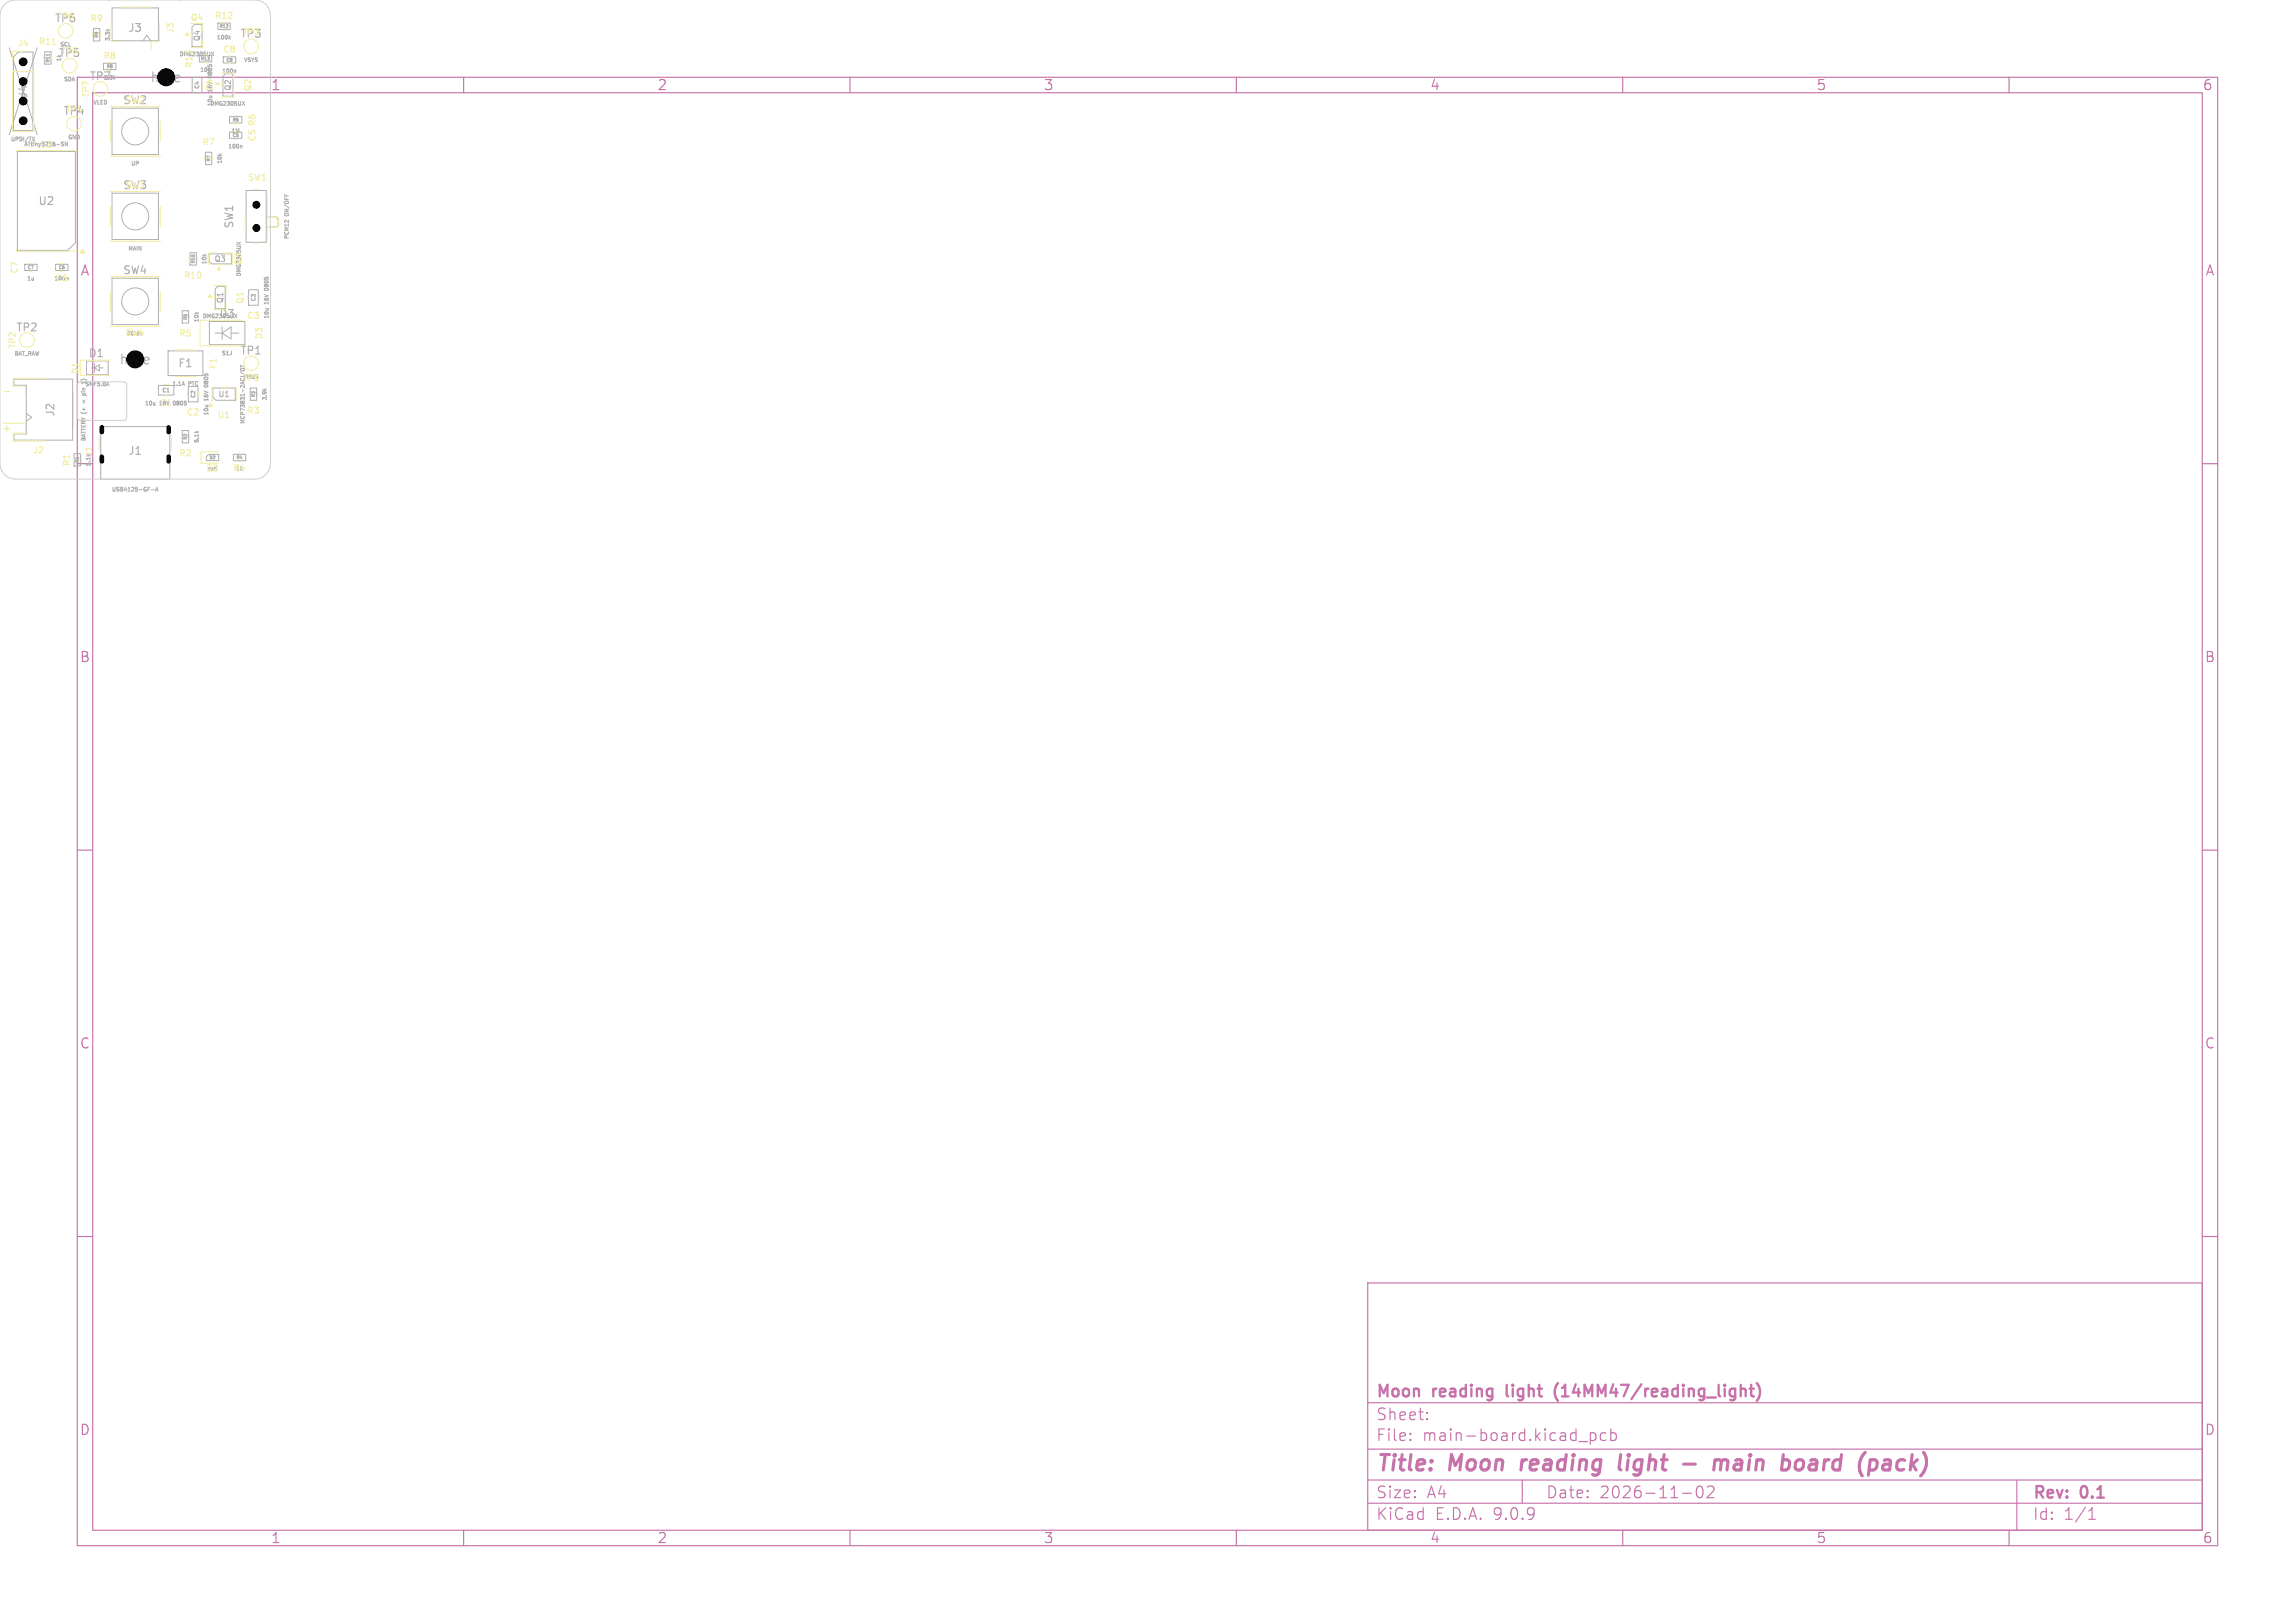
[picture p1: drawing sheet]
<svg xmlns="http://www.w3.org/2000/svg" width="297mm" height="210mm" viewBox="0 0 297 210" stroke-linecap="round" stroke-linejoin="round" font-family="sans-serif">
<defs><g id="words">
<g font-size="2.8" fill="#c872ab">
<text x="178" y="190.9">Title:</text>
<text x="187.7" y="190.9">Moon</text>
<text x="197.7" y="190.9">reading</text>
<text x="211.2" y="190.9">light</text>
<text x="225" y="190.9">main</text>
<text x="234.6" y="190.9">board</text>
<text x="245.4" y="190.9">(pack)</text>
</g>
<g font-size="2.1" fill="#c872ab">
<text x="178" y="184">Sheet:</text>
<text x="178" y="181.2">Moon</text>
<text x="185.5" y="181.2">reading</text>
<text x="195.6" y="181.2">light</text>
<text x="202.4" y="181.2">(14MM47/reading_light)</text>
<text x="178" y="186.7">File:</text>
<text x="184.1" y="186.7">main-board.kicad_pcb</text>
<text x="178" y="196.9">KiCad</text>
<text x="178" y="194.1">Size:</text>
<text x="184.7" y="194.1">A4</text>
<text x="185.7" y="196.9">E.D.A.</text>
<text x="193.3" y="196.9">9.0.9</text>
<text x="200" y="194.1">Date:</text>
<text x="207" y="194.1">2026-11-02</text>
<text x="263" y="194.3">Rev:</text>
<text x="263" y="196.9">Id:</text>
<text x="267.1" y="196.9">1/1</text>
<text x="269.4" y="194.3">0.1</text>
</g>
<g font-size="1.8" fill="#afafaf">
<text x="19.4" y="10.9">hole</text>
<text x="15.4" y="47.4">hole</text>
</g>
<g font-size="1.8" fill="#c872ab">
<text x="35" y="11.9">1</text>
<text x="85" y="11.9">2</text>
<text x="135" y="11.9">3</text>
<text x="185" y="11.9">4</text>
<text x="235" y="11.9">5</text>
<text x="285" y="11.9">6</text>
<text x="10.3" y="35.9">A</text>
<text x="285.4" y="35.9">A</text>
<text x="10.3" y="85.9">B</text>
<text x="285.3" y="85.9">B</text>
<text x="10.3" y="135.9">C</text>
<text x="285.3" y="135.9">C</text>
<text x="10.3" y="185.9">D</text>
<text x="285.3" y="185.9">D</text>
<text x="35" y="199.9">1</text>
<text x="85" y="199.9">2</text>
<text x="135" y="199.9">3</text>
<text x="185" y="199.9">4</text>
<text x="235" y="199.9">5</text>
<text x="285" y="199.9">6</text>
</g>
<g font-size="1.4" fill="#afafaf">
<text x="16.5" y="4.3">J3</text>
<text x="3.7" y="12.8" transform="rotate(-90 3.7 12.8)">J4</text>
<text x="4.9" y="26.7">U2</text>
<text x="30.4" y="29.6" transform="rotate(-90 30.4 29.6)">SW1</text>
<text x="15.9" y="35.7">SW4</text>
<text x="28.3" y="41.3">D3</text>
<text x="2" y="43.1">TP2</text>
<text x="11.4" y="46.4">D1</text>
<text x="23" y="47.7">F1</text>
<text x="31" y="46.1">TP1</text>
<text x="7.2" y="54" transform="rotate(-90 7.2 54)">J2</text>
<text x="16.5" y="59.1">J1</text>
</g>
<g font-size="1.4" fill="#f2eda1">
<text x="11.5" y="10.6">TP7</text>
<text x="15.9" y="13.7">SW2</text>
<text x="15.9" y="24.7">SW3</text>
</g>
<text font-size="1.3" fill="#f2eda1" x=".2" y="56.1">+</text>
<g font-size="1.1" fill="#f2eda1">
<text x="4.9" y="6">R11</text>
<text x="7.3" y="2.7">TP6</text>
<text x="11.6" y="3">R9</text>
<text x="22.6" y="4.4" transform="rotate(-90 22.6 4.4)">J3</text>
<text x="24.6" y="2.9">Q4</text>
<text x="27.7" y="2.6">R12</text>
<text x="31.3" y="4.7">TP3</text>
<text x="2.2" y="6.2">J4</text>
<text x="7.8" y="7.2">TP5</text>
<text x="13.3" y="7.8">R8</text>
<text x="25.1" y="8.9" transform="rotate(-90 25.1 8.9)">R13</text>
<text x="27.7" y="11.9" transform="rotate(-90 27.7 11.9)">C4</text>
<text x="28.8" y="7">C8</text>
<text x="32.7" y="11.9" transform="rotate(-90 32.7 11.9)">Q2</text>
<text x="8.4" y="14.7">TP4</text>
<text x="11.7" y="12.7" transform="rotate(-90 11.7 12.7)">TP7</text>
<text x="5.1" y="19.3">U2</text>
<text x="26.1" y="19">R7</text>
<text x="32" y="23.6">SW1</text>
<text x="33.2" y="18.4" transform="rotate(-90 33.2 18.4)">C5 R6</text>
<text x="2.5" y="35.5" transform="rotate(-90 2.5 35.5)">C7</text>
<text x="31.4" y="34.4" transform="rotate(-90 31.4 34.4)">Q3</text>
<text x="7.1" y="36.6">C6</text>
<text x="23.7" y="36.2">R10</text>
<text x="31.7" y="39.4" transform="rotate(-90 31.7 39.4)">Q1</text>
<text x="31.9" y="41.4">C3</text>
<text x="2.2" y="45.2" transform="rotate(-90 2.2 45.2)">TP2</text>
<text x="16.2" y="43.6">SW4</text>
<text x="23.1" y="43.7">R5</text>
<text x="28.2" y="47.8" transform="rotate(-90 28.2 47.8)">F1</text>
<text x="34.1" y="44" transform="rotate(-90 34.1 44)">D3</text>
<text x="10.4" y="48.5" transform="rotate(-90 10.4 48.5)">D1</text>
<text x="20.6" y="52.7">C1</text>
<text x="24.1" y="53.9">C2</text>
<text x="31.9" y="53.7">R3</text>
<text x="4.2" y="58.8">J2</text>
<text x="12.1" y="59.2" transform="rotate(-90 12.1 59.2)">J1</text>
<text x="23.1" y="59.2">R2</text>
<text x="28.1" y="54.3">U1</text>
<text x="9.2" y="60.4" transform="rotate(-90 9.2 60.4)">R1</text>
<text x="26.6" y="61.2">D2</text>
<text x="30.1" y="61.2">R4</text>
</g>
<text font-size="1.1" fill="#afafaf" x="31.3" y="49.5">TP1</text>
<g font-size="1" fill="#afafaf">
<text x="26" y="5.4" transform="rotate(-90 26 5.4)">Q4</text>
<text x="30" y="11.8" transform="rotate(-90 30 11.8)">Q2</text>
<text x="29" y="39.3" transform="rotate(-90 29 39.3)">Q1</text>
<text x="28.2" y="51.5">U1</text>
</g>
<text font-size="1" fill="#f2eda1" x="27.7" y="34">Q3</text>
<g font-size=".7" fill="#afafaf">
<text x="14.3" y="5.4" transform="rotate(-90 14.3 5.4)">3.3k</text>
<text x="28" y="5.2">100k</text>
<text x="8" y="8" transform="rotate(-90 8 8)">1k</text>
<text x="8.2" y="10.6">SDA</text>
<text x="13.3" y="10.4">3.3k</text>
<text x="25.9" y="9.4">10k</text>
<text x="25.9" y="11.6" transform="rotate(-90 25.9 11.6)">C4</text>
<text x="27.6" y="10" transform="rotate(-90 27.6 10)">0805</text>
<text x="31.5" y="8.1">VSYS</text>
<text x="12" y="13.6">VLED</text>
<text x="27.2" y="13.8">DMG2305UX</text>
<text x="27.6" y="13.8" transform="rotate(-90 27.6 13.8)">10u</text>
<text x="1.4" y="18.4">UPDI/TX</text>
<text x="3.1" y="19">ATtiny3216-SN</text>
<text x="8.8" y="18.1">GND</text>
<text x="16.9" y="21.5">UP</text>
<text x="28.8" y="21.2" transform="rotate(-90 28.8 21.2)">10k</text>
<text x="29.5" y="19.3">100n</text>
<text x="37.5" y="28" transform="rotate(-90 37.5 28)">ON/OFF</text>
<text x="16.5" y="32.5">MAIN</text>
<text x="31.3" y="35.8" transform="rotate(-90 31.3 35.8)">DMG2305UX</text>
<text x="37.5" y="31" transform="rotate(-90 37.5 31)">PCM12</text>
<text x="3.5" y="36.4">1u</text>
<text x="25.8" y="41.7" transform="rotate(-90 25.8 41.7)">10k</text>
<text x="26.2" y="41.3">DMG2305UX</text>
<text x="33.2" y="39.1" transform="rotate(-90 33.2 39.1)">C3</text>
<text x="34.8" y="41.3" transform="rotate(-90 34.8 41.3)">10u</text>
<text x="34.8" y="39.4" transform="rotate(-90 34.8 39.4)">16V</text>
<text x="34.8" y="37.5" transform="rotate(-90 34.8 37.5)">0805</text>
<text x="1.8" y="46.1">BAT_RAW</text>
<text x="28.7" y="46.1">S1J</text>
<text x="11" y="50.1">SMF5.0A</text>
<text x="11.2" y="52.1" transform="rotate(-90 11.2 52.1)">=</text>
<text x="11.2" y="50.9" transform="rotate(-90 11.2 50.9)">pin</text>
<text x="11.2" y="49.3" transform="rotate(-90 11.2 49.3)">1)</text>
<text x="18.7" y="52.6">10u</text>
<text x="20.9" y="50.9">C1</text>
<text x="22.2" y="50">1.1A</text>
<text x="22.5" y="52.6">0805</text>
<text x="24.4" y="50">PTC</text>
<text x="25.4" y="51.6" transform="rotate(-90 25.4 51.6)">C2</text>
<text x="27" y="53.8" transform="rotate(-90 27 53.8)">10u</text>
<text x="27" y="51.9" transform="rotate(-90 27 51.9)">16V</text>
<text x="27" y="50" transform="rotate(-90 27 50)">0805</text>
<text x="34.6" y="51.9" transform="rotate(-90 34.6 51.9)">3.9k</text>
<text x="11.2" y="57.1" transform="rotate(-90 11.2 57.1)">BATTERY (+</text>
<text x="25.8" y="57.4" transform="rotate(-90 25.8 57.4)">5.1k</text>
<text x="31.8" y="54.9" transform="rotate(-90 31.8 54.9)">MCP73831-2ACI/OT</text>
<text x="14.4" y="63.7">USB4125-GF-A</text>
</g>
<g font-size=".7" fill="#f2eda1">
<text x="7.7" y="6.1">SCL</text>
<text x="23.2" y="7.4">DMG2305UX</text>
<text x="27.6" y="11.9" transform="rotate(-90 27.6 11.9)">16V</text>
<text x="28.7" y="9.6">100n</text>
<text x="29.9" y="17.3">1M</text>
<text x="26.8" y="34.2" transform="rotate(-90 26.8 34.2)">10k</text>
<text x="7" y="36.4">100n</text>
<text x="16.4" y="43.5">DOWN</text>
<text x="20.6" y="52.6">16V</text>
<text x="31.5" y="49.1">VBUS</text>
<text x="11.8" y="60.4" transform="rotate(-90 11.8 60.4)">5.1k</text>
<text x="26.8" y="61">red</text>
<text x="30.5" y="61">1k</text>
</g>
<g font-size=".6" fill="#afafaf">
<text x="12.8" y="4.9" transform="rotate(-90 12.8 4.9)">R9</text>
<text x="28.4" y="3.7">R12</text>
<text x="6.5" y="8.1" transform="rotate(-90 6.5 8.1)">R11</text>
<text x="13.8" y="8.9">R8</text>
<text x="26" y="7.9">R13</text>
<text x="29.3" y="8">C8</text>
<text x="30.1" y="15.8">R6</text>
<text x="30.1" y="17.8">C5</text>
<text x="27.3" y="20.9" transform="rotate(-90 27.3 20.9)">R7</text>
<text x="3.6" y="34.9">C7</text>
<text x="7.6" y="34.9">C6</text>
<text x="25.3" y="34.1" transform="rotate(-90 25.3 34.1)">R10</text>
<text x="24.3" y="41.4" transform="rotate(-90 24.3 41.4)">R5</text>
<text x="33.1" y="51.4" transform="rotate(-90 33.1 51.4)">R3</text>
<text x="10.3" y="59.9" transform="rotate(-90 10.3 59.9)">R1</text>
<text x="24.3" y="56.9" transform="rotate(-90 24.3 56.9)">R2</text>
<text x="27.1" y="59.5">D2</text>
<text x="30.6" y="59.5">R4</text>
</g>
</g></defs>
<g fill="none" stroke="#c872ab" stroke-width=".15">
<path d="M10 10h277v190h-277zM12 12h273v186h-273zM60 10v2M110 10v2M160 10v2M210 10v2M260 10v2M10 60h2M285 60h2M10 110h2M285 110h2M10 160h2"/>
<path d="M177 166h108v32h-108zM285 160h2M60 198v2M110 198v2M160 198v2M177 194.5h108M177 191.5h108M177 187.5h108M177 181.5h108M182.5 186.3h.1l-.1 .1M182.5 186.3v.1M182.5 185.5v.1"/>
<path d="M182.5 185.5h.1l-.1 .1M184.7 183.6v.1M184.7 183.6h-.1l.1 .1M184.7 182.8v.1M184.7 182.8h-.1l.1 .1M197 191.5v3M204.3 186.5h1.2M205.8 185.5l.4-.1 .3 .3v.4l-.1 .2-.2 .1-.4-.1M205.8 185.4v1.5M207.8 185.5l-.4-.1-.3 .3v.4l.1 .2 .2 .1 .4-.1M208.5 185.5l.4-.1 .3 .3v.4l-.2 .2-.1 .1-.4-.1M208.5 184.9v1.5"/>
<path d="M210 198v2M217.7 193.2h1.2M219.7 192.4a.36 .36 0 0 1 .6 .2 .77 .77 0 0 1-.4 1.2 1 1 0 0 1-.2-1.4zM221 192.4l.2-.1h.3a.41 .41 0 0 1 .2 .6l-.8 .9h.9M260 198v2M261 191.5v6.5M270.3 196.6h.9M270.3 195.5l.4-.4v1.5"/>
</g>
<path d="M197 188.9l-.2 1.3M209.7 188.2l-.2 1.7 .1 .2 .2 .1M217.9 189.4h1.5M221.9 189.1a.49 .49 0 0 1 .9 .1M221.9 188.9l-.1 1.3M222.8 189.2a.5 .5 0 0 1 .8-.2v.2l-.1 1M222.8 189.2l-.2 1M232.5 189.1a.52 .52 0 0 1 .5-.2 .52 .52 0 0 1 .4 .4l-.1 .5a.6 .6 0 0 1-.8 .3M241.4 187.9l-.1 .1M243.8 189l.2-.1 .6 .1 .1 .2-.2 1M244.6 189.4h-.2h-.4a.4 .4 0 0 0-.4 .4 .4 .4 0 0 0 .3 .4h.4l.3-.1" fill="none" stroke="#c872ab" stroke-width=".4"/>
<path d="M195 179.2l.1 1.4M201.6 179a1.72 1.72 0 0 0 0 2.3M226.4 179.7h.6M226.6 179.2v1.3l.1 .1 .3 .1M227.3 179a1.72 1.72 0 0 1 0 2.3" fill="none" stroke="#c872ab" stroke-width=".3"/>
<g fill="none" stroke="#afafaf" stroke-width=".13">
<path d="M14.1 -.1v.1M16.7 0h.1M23.5 -.1l-.1 .1M1.2 6.2l3.6 11.2M1.7 7.4l.7-.7h1.9v10.2h-2.6zM2.2 19.6h7.6v11.8l-1.1 1h-6.5zM4.2 17.7l.3 .5M4.5 17.7l-.3 .5M4.8 6.2l-3.6 11.2M5.8 6.7h.8v1.6h-.8zM6.4 7v.2M8 18.6l.2 .2-.1 .1h-.2"/>
<path d="M8 18.4h.2M8.7 18.4v.5l-.3-.5v.5M12.1 3.7h.8v1.6h-.8zM13.4 8.2h1.6v.8h-1.6zM13.8 3.8l.2 .2M14.2 3.8l-.2 .1M14.5 1h6v4.3h-6zM14.5 14h6v6h-6zM14.8 10.1l.1 .2M14.9 9.9l-.2 .2M18.5 5.3l.5-.7 .5 .7M24.9 10h1.2v2h-1.2z"/>
<path d="M25.2 3.2h.9v2.9h-1.2v-2.6zM25.8 7.2h1.6v.8h-1.6zM26.6 19.7h.8v1.6h-.8zM27.3 6.7l.4 .5M27.7 6.7l-.4 .5M28.2 3h1.6v.8h-1.6zM28.9 7.4h1.6v.8h-1.6zM29.2 9.6h1v2.9h-1.4v-2.6zM29.7 4.9l.1 .2M29.7 15.1h1.6v.8h-1.6zM29.7 17.1h1.6v.8h-1.6zM29.8 4.7l-.2 .2"/>
<path d="M30.4 9.1h.1v.3M31.2 18.8l.1 .1v.3M31.3 13.1l.4 .5M31.7 13.1l-.4 .5M3.2 34.2h1.6v.8h-1.6zM7.2 34.2h1.6v.8h-1.6zM14.5 25h6v6h-6zM14.5 36h6v6h-6zM24.6 32.7h.8v1.6h-.8zM27 32.9h3v1.3h-2.6l-.4-.4zM28.2 37.1h.9v2.9h-1.2v-2.6zM30.6 31.3l.5 .4"/>
<path d="M31.1 31.3l-.5 .4M31.8 24.7h2.6v6.7h-2.6zM32.2 37.5h1.2v2h-1.2zM34.4 28.1h1.3l.3 .3v.8l-.2 .2h-1.3M1.8 49.1h7.6v7.9h-7.6v-.8h1.6v-6.3h-1.6zM3.4 53.5l.7 .5-.7 .5M9.6 58.7h.8v1.6h-.8zM10.7 51.1l.5 .1M11 51.1v.1M11 49.5h-.5l.2 .2M11.2 46.7h2.8v1.8h-2.8zM11.9 47.6h.3"/>
<path d="M12.2 47.1v1.1M12.2 47.6l.6-.4v.8zM12.8 47.6h.5M13 55.2h9v6.8h-9zM20.5 49.9h2v1.2h-2zM21.7 45.4h4.5v3.2h-4.5zM23.6 55.7h.8v1.6h-.8zM23.6 40.2h.8v1.6h-.8zM24.4 50h1.2v2h-1.2zM25.3 55.8l.2 .2M25.7 55.8l-.2 .1M26.7 59.1l.3-.3h1.3v.8h-1.6z"/>
<path d="M27.1 41.6h4.6v3h-4.6zM27.6 50.2h2.9v1.6h-2.6l-.3-.4zM27.8 43.1h1M28.8 42.3v1.6M28.8 43.1l1.1-.8v1.6zM29.9 43.1h1M30.2 58.8h1.6v.8h-1.6zM30.3 40.6l.4 .5M30.7 40.6l-.4 .5M31.1 48.1l.6 .5M31.1 47.2v.3M31.1 47.4h.5"/>
<path d="M31.2 47.7h.4v.2l-.4 .1-.1-.1zM32.4 50.2h.8v1.6h-.8zM34.1 50.3l.2 .2M34.5 50.3l-.2 .1M19.6 63.4h.4M20.1 63.6l.2-.5 .2 .5M20.2 63.4h.2"/>
<circle cx="17.5" cy="17" r="1.75"/>
<circle cx="17.5" cy="39" r="1.75"/>
<circle cx="17.5" cy="28" r="1.75"/>
</g>
<path d="M2.9 10.9v1.8M10.2 14.5h.6M23.2 9.8l.1 .2-.6 .2M19.2 46.3l.1 .2-.6 .2" fill="none" stroke="#afafaf" stroke-width=".15"/>
<path d="M.6 50.7h.6" fill="none" stroke="#f2eda1" stroke-width=".15"/>
<g fill="none" stroke="#f2eda1" stroke-width=".13">
<path d="M1.6 9.3h2.8v7.7h-2.8zM2.1 19.7v-.2h7.8v.2M3 6.6h-1.4v1.4M5.7 7.3v.4M6.7 7.3v.4M6.8 5.7h.4M12 4.3v.4M13 4.3v.4M14.3 13.8h6.4M14.3 15.7v2.6M14.4 2.9v2.5h1M15.6 .9h3.8"/>
<path d="M20.6 2.9v2.5h-1v1M20.7 15.7v2.6M24.7 4.2v.8M24.8 10.7v.6M26.2 10.7v.6M26.3 5.2v1l-1.6-.1M26.3 3v1M26.4 8.1h.4M28.7 9.4h1.6v1M28.7 10.6v.8M28.8 3.9h.4M29.6 8.3h.2"/>
<path d="M30.3 11.6v1l-1.6-.1M30.3 15h.4M30.3 16h.4M30.4 18h.2M2.1 32.3v.2h7.8v-.2M3.9 34.1h.2M3.9 35.1h.2M7.9 34.1h.2M7.9 35.1h.2M14.3 20.2h6.4M14.3 24.8h6.4M14.3 26.7v2.6"/>
<path d="M14.3 31.2h6.4M14.3 35.8h6.4M14.3 37.7v2.6M20.7 26.7v2.6M20.7 37.7v2.6M24.5 33.3v.4M25.5 33.3v.4M26.5 20.3v.4M27.5 20.3v.4M27.7 37l1.6-.1v1M27.7 38.1v.8M27.9 32.7h-1v1.6"/>
<path d="M29.1 32.7h1l-.1 1.6M29.3 39.1v1l-1.6-.1M31.7 26.4v.2M31.7 27.9v1.7M32.8 31.5h.8M32.8 24.6h.8M33.5 38.2v.6M34.6 28.1h1.3l.2 .2v.9l-.2 .2h-1.3M34.6 25.2v5.7M.4 54.8h2.9v1.2h-1.6v1.1h4.2M5.9 48.9h-4.2v1.1h1.6v1.2M9.5 50.7v4.6"/>
<path d="M10.5 59.3v.4M12.8 56.7v1.7M14.3 46.6h-3.9v2h3.9M14.3 42.2h6.4M21.2 49.8h.6M21.2 51.2h.6M22.2 56.7v1.7M22.6 45.3h2.8M22.6 48.7h2.8M23.5 40.8v.4M23.5 56.3v.4M24.3 50.7v.6"/>
<path d="M24.5 40.8v.4M24.5 56.3v.4M25.7 50.7v.6M27.5 50.1v1.8M28.3 58.5h-2.3v1.4h2.3M28.6 50.1h.8M30.5 50.1v1.8M30.8 58.7h.4M30.8 59.7h.4M31.4 41.5h-5.5v3.3h5.5M32.3 50.8v.4M33.3 50.8v.4"/>
<circle cx="8.5" cy="4" r=".95"/>
<circle cx="9" cy="8.5" r=".95"/>
<circle cx="9.6" cy="16" r=".95"/>
<circle cx="13" cy="11.5" r=".95"/>
<circle cx="32.5" cy="6" r=".95"/>
<circle cx="3.5" cy="44" r=".95"/>
<circle cx="32.5" cy="47" r=".95"/>
</g>
<g fill="#f2eda1" stroke="#f2eda1" stroke-width=".13">
<path d="M27.2 38.1l.2 .4h-.4z"/>
<path d="M28.1 34.8l.3-.2v.4z"/>
<path d="M10.7 32.3l.3 .5h-.7z"/>
<path d="M27.2 52.2l.3 .3-.3 .2z"/>
<path d="M24.2 4.2l.2 .4h-.4z"/>
<path d="M28.2 10.6l.2 .4h-.4z"/>
</g>
<path d="M.6 .6l.4-.3 .5-.2 .5-.1h31a2 2 0 0 1 2 2v58a2 2 0 0 1-2 2h-31a2 2 0 0 1-2-2v-58l.1-.5 .2-.5zM10.1 49.5l.3-.1h5.6a.4 .4 0 0 1 .4 .4v4.2a.4 .4 0 0 1-.4 .4h-5.6a.4 .4 0 0 1-.4-.4v-4.2z" fill="none" stroke="#d0d2cd" stroke-width=".13"/>
<g fill="#000" stroke="#000" stroke-width=".13">
<circle cx="3" cy="13.1" r=".5"/>
<circle cx="3" cy="8" r=".5"/>
<circle cx="3" cy="15.6" r=".5"/>
<circle cx="3" cy="10.5" r=".5"/>
<circle cx="21.5" cy="10" r="1.1"/>
<circle cx="33.2" cy="29.5" r=".45"/>
<circle cx="33.2" cy="26.5" r=".45"/>
<circle cx="17.5" cy="46.5" r="1.1"/>
</g>
<path d="M13.2 55.3v.6M13.2 59.1v.6M21.8 55.3v.6M21.8 59.1v.6" fill="none" stroke="#000" stroke-width=".6"/>
<use href="#words"/>
</svg>
